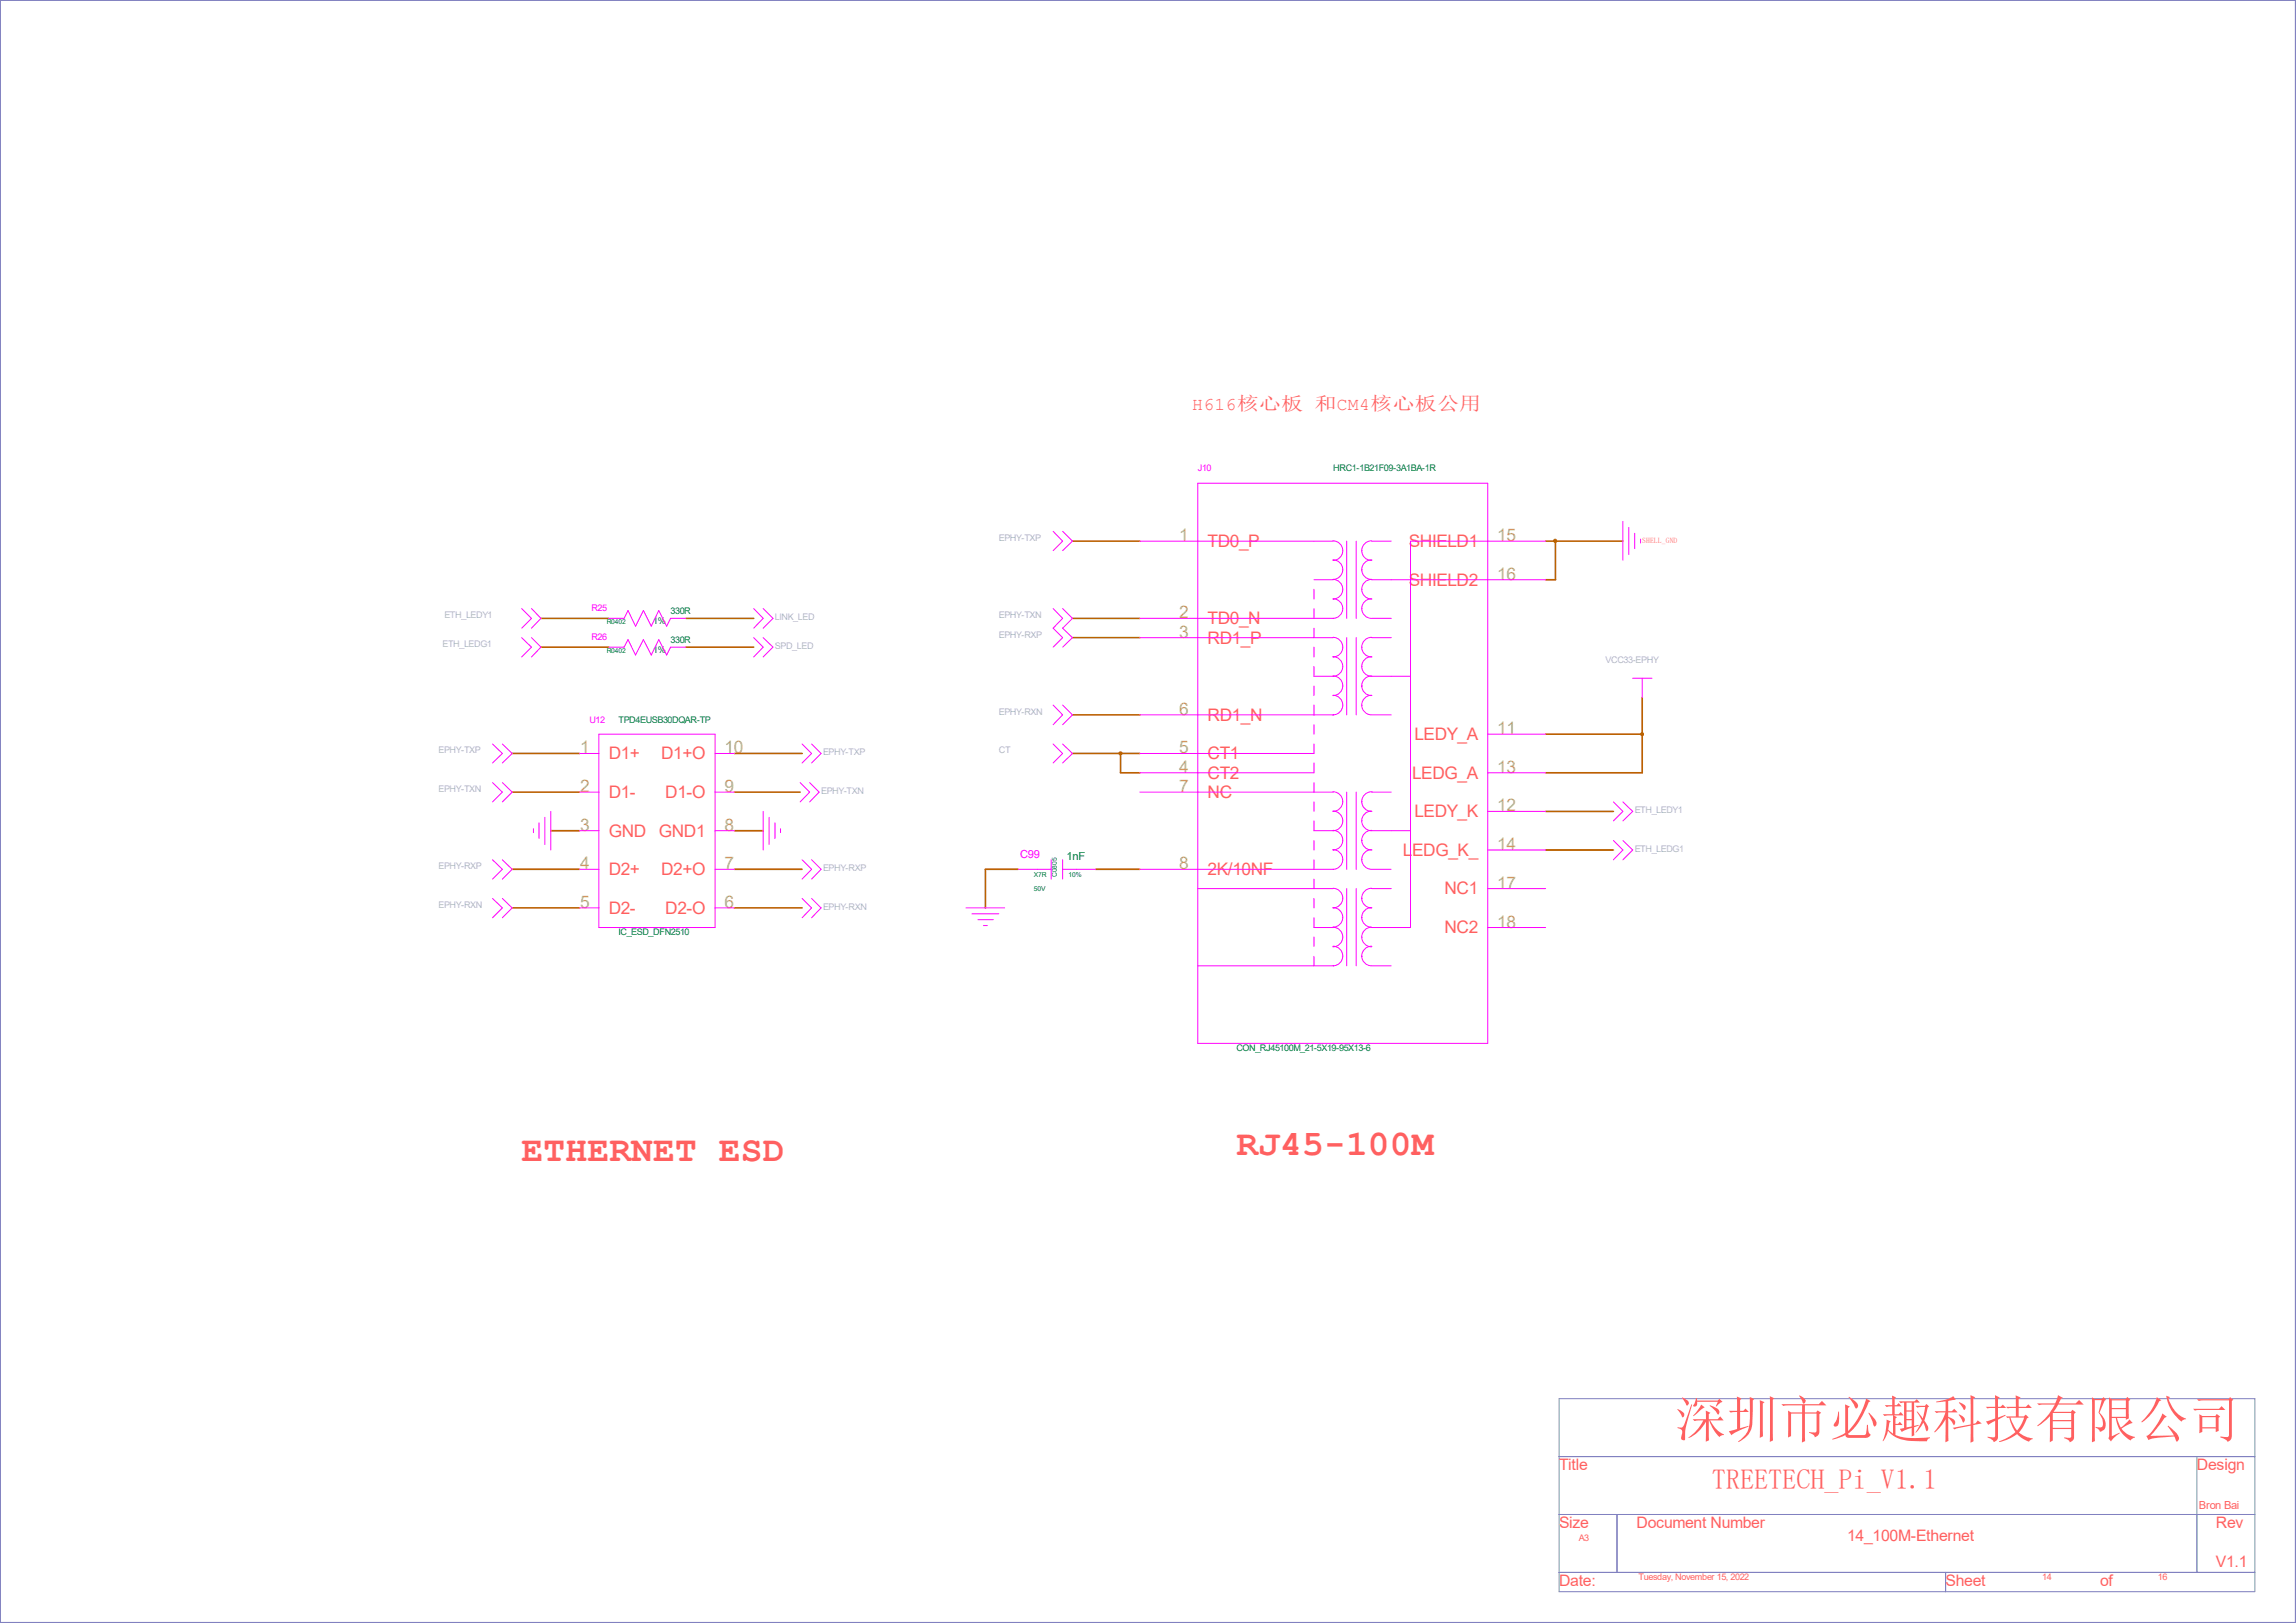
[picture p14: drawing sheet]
<svg xmlns="http://www.w3.org/2000/svg" width="297mm" height="210mm" viewBox="0 0 297 210" stroke-linecap="round" stroke-linejoin="round" font-family="sans-serif">
<defs><g id="words">
<text font-size="6.6" fill="#ff6060" x="216.7" y="186">深圳市必趣科技有限公司</text>
<g font-size="4.7" fill="#ff6060">
<text x="159.9" y="149.5">RJ45-100M</text>
<text x="67.5" y="150.2">ETHERNET ESD</text>
</g>
<text font-size="3.6" fill="#ff6060" x="221.4" y="192.7">TREETECH_Pi_V1.1</text>
<text font-size="2.3" fill="#ff6060" x="154.2" y="53">H616核心板 和CM4核心板公用</text>
<g font-size="2.2" fill="#b7b76a">
<text x="152.5" y="70">1</text>
<text x="193.7" y="70">15</text>
<text x="193.7" y="75">16</text>
<text x="152.5" y="80">2</text>
<text x="152.5" y="82.5">3</text>
<text x="152.5" y="92.5">6</text>
<text x="193.7" y="95">11</text>
<text x="75.1" y="97.5">1</text>
<text x="93.7" y="97.5">10</text>
<text x="152.5" y="100">4</text>
<text x="152.5" y="97.5">5</text>
<text x="193.7" y="100">13</text>
<text x="75.1" y="102.5">2</text>
<text x="75.1" y="107.5">3</text>
<text x="93.7" y="102.5">9</text>
<text x="93.7" y="107.5">8</text>
<text x="152.5" y="102.5">7</text>
<text x="193.7" y="105">12</text>
<text x="75.1" y="112.5">4</text>
<text x="93.7" y="112.5">7</text>
<text x="152.5" y="112.5">8</text>
<text x="193.7" y="110">14</text>
<text x="75.1" y="117.5">5</text>
<text x="93.7" y="117.5">6</text>
<text x="193.7" y="115">17</text>
<text x="193.7" y="120">18</text>
</g>
<g font-size="2.2" fill="#ff6060">
<text x="156.2" y="70.8">TD0_P</text>
<text x="182.2" y="70.8">SHIELD1</text>
<text x="182.2" y="75.8">SHIELD2</text>
<text x="156.2" y="80.8">TD0_N</text>
<text x="156.2" y="83.3">RD1_P</text>
<text x="156.2" y="93.3">RD1_N</text>
<text x="183" y="95.8">LEDY_A</text>
<text x="78.7" y="98.3">D1+</text>
<text x="85.5" y="98.3">D1+O</text>
<text x="156.2" y="100.8">CT2</text>
<text x="156.2" y="98.3">CT1</text>
<text x="182.7" y="100.8">LEDG_A</text>
<text x="78.7" y="103.3">D1-</text>
<text x="86.1" y="103.3">D1-O</text>
<text x="156.2" y="103.3">NC</text>
<text x="183" y="105.7">LEDY_K</text>
<text x="78.7" y="108.2">GND</text>
<text x="78.7" y="113.2">D2+</text>
<text x="85.2" y="108.2">GND1</text>
<text x="85.5" y="113.2">D2+O</text>
<text x="156.2" y="113.2">2K/10NF</text>
<text x="181.5" y="110.7">L</text>
<text x="182.7" y="110.7">EDG_K_</text>
<text x="78.7" y="118.2">D2-</text>
<text x="86.1" y="118.2">D2-O</text>
<text x="186.9" y="115.7">NC1</text>
<text x="186.9" y="120.8">NC2</text>
</g>
<g font-size="2" fill="#ff6060">
<text x="201.7" y="190.2">Title</text>
<text x="284.2" y="190.2">Design</text>
<text x="201.7" y="197.7">Size</text>
<text x="211.7" y="197.7">Document Number</text>
<text x="286.6" y="197.7">Rev</text>
<text x="238.9" y="199.4">14_100M-Ethernet</text>
<text x="286.6" y="202.7">V1.1</text>
<text x="201.7" y="205.2">Date:</text>
<text x="251.7" y="205.2">Sheet</text>
<text x="271.7" y="205.2">of</text>
</g>
<text font-size="1.4" fill="#f0f" x="132" y="111">C99</text>
<text font-size="1.4" fill="#008040" x="138" y="111.3">1nF</text>
<text font-size="1.4" fill="#ff6060" x="284.4" y="195.2">Bron Bai</text>
<g font-size="1.2" fill="#f0f">
<text x="154.9" y="61">J10</text>
<text x="76.5" y="79">R25</text>
<text x="76.5" y="82.8">R26</text>
<text x="76.2" y="93.5">U12</text>
</g>
<g font-size="1.2" fill="#008040">
<text x="172.5" y="61">HRC1-1B21F09-3A1BA-1R</text>
<text x="84.5" y="80.8">1%</text>
<text x="86.7" y="79.5">330R</text>
<text x="86.7" y="83.2">330R</text>
<text x="84.5" y="84.5">1%</text>
<text x="80" y="93.5">TPD4EUSB30DQAR-TP</text>
<text x="80" y="121">IC_ESD_DFN2510</text>
<text x="159.9" y="136">CON_RJ45100M_21-5X19-95X13-6</text>
</g>
<g font-size="1.2" fill="#aaaad5">
<text x="129.2" y="70">EPHY-TXP</text>
<text x="57.2" y="83.7">ETH_LEDG1</text>
<text x="57.5" y="80">ETH_LEDY1</text>
<text x="100.2" y="80.3">LINK_LED</text>
<text x="100.2" y="84">SPD_LED</text>
<text x="129.2" y="80">EPHY-TXN</text>
<text x="129.2" y="82.5">EPHY-RXP</text>
<text x="207.7" y="85.8">VCC33-EPHY</text>
<text x="129.2" y="92.5">EPHY-RXN</text>
<text x="56.7" y="97.5">EPHY-TXP</text>
<text x="106.5" y="97.7">EPHY-TXP</text>
<text x="129.2" y="97.5">CT</text>
<text x="56.7" y="102.5">EPHY-TXN</text>
<text x="106.2" y="102.7">EPHY-TXN</text>
<text x="211.5" y="105.2">ETH_LEDY1</text>
<text x="56.7" y="112.5">EPHY-RXP</text>
<text x="106.5" y="112.7">EPHY-RXP</text>
<text x="211.5" y="110.2">ETH_LEDG1</text>
<text x="56.7" y="117.5">EPHY-RXN</text>
<text x="106.5" y="117.7">EPHY-RXN</text>
</g>
<g font-size="1.2" fill="#ff6060">
<text x="204.2" y="199.4">A3</text>
<text x="212" y="204.5">Tuesday, November 15, 2022</text>
<text x="264.2" y="204.5">14</text>
<text x="279.1" y="204.5">16</text>
</g>
<text font-size="1" fill="#ff6060" x="212.4" y="70.3">SHELL_GND</text>
<g font-size=".9" fill="#008040">
<text x="78.5" y="80.8">R0402</text>
<text x="78.5" y="84.5">R0402</text>
<text x="133.7" y="113.5">X7R</text>
<text x="136.7" y="113.5" transform="rotate(-90 136.7 113.5)">C0805</text>
<text x="138.2" y="113.5">10%</text>
<text x="133.7" y="115.2">50V</text>
</g>
</g></defs>
<g fill="none" stroke="#bb6200" stroke-width=".21">
<path d="M138.7 70h8.7M199.9 70h10M201.2 70v5h-1.3M66.3 97.5h8.7M70 80h8.7M70 83.7h8.7M88.7 80h8.8M88.7 83.7h8.8M95 97.5h8.8M138.7 92.5h8.7M138.7 82.5h8.7M138.7 80h8.7"/>
<path d="M138.7 97.5h8.7M144.9 97.5v2.5h2.5M199.9 95h12.5M212.4 90.3v9.7h-12.5M66.3 117.5h8.7M66.3 112.5h8.7M66.3 102.5h8.7M71.2 107.5h3.8M95 117.5h8.8M95 112.5h8.8M95 102.5h8.5M95 107.5h3.7"/>
<path d="M131.7 112.5h-4.2v5M141.7 112.5h5.7M199.9 110h8.8M199.9 105h8.8"/>
</g>
<circle cx="201.2" cy="70" r=".21" fill="#bb6200"/>
<circle cx="201.2" cy="70" r=".21" fill="none" stroke="#bb6200" stroke-width=".13"/>
<circle cx="145" cy="97.5" r=".2" fill="#bb6200"/>
<circle cx="145" cy="97.5" r=".2" fill="none" stroke="#bb6200" stroke-width=".13"/>
<circle cx="212.4" cy="95" r=".2" fill="#bb6200"/>
<circle cx="212.4" cy="95" r=".2" fill="none" stroke="#bb6200" stroke-width=".13"/>
<path d="M0 0h296.9v209.9h-296.9zM201.7 181h90v25h-90zM201.7 188.5h90M201.7 196h90M209.2 196v7.5M284.2 188.5v15M0 209.9h.1M201.7 203.5h90M251.7 203.5v2.5" fill="none" stroke="#8181c0" stroke-width=".13"/>
<g fill="none" stroke="#f0f" stroke-width=".13">
<path d="M67.5 78.7l1.2 1.3-1.2 1.3M68.7 78.7l1.3 1.3-1.3 1.3M97.5 78.7l1.2 1.3-1.2 1.3M98.7 78.7l1.3 1.3-1.3 1.3M136.2 68.7l1.3 1.3-1.3 1.2M136.2 78.7l1.3 1.3-1.3 1.3 1.3 1.2-1.3 1.2M137.5 68.7l1.2 1.3-1.2 1.2M137.5 78.7l1.2 1.3-1.2 1.3 1.2 1.2-1.2 1.2M147.4 70h25.1M154.9 62.5h37.5v72.5h-37.5zM170 75h2.5M170 76.2v1.3"/>
<path d="M170 78.7v1.3M172.4 77.5a1.27 1.27 0 0 1 1.3 1.2 1.27 1.27 0 0 1-1.3 1.3h-25M172.4 72.4a1.27 1.27 0 0 1 1.3 1.3M172.4 70a1.27 1.27 0 0 1 1.3 1.2 1.27 1.27 0 0 1-1.3 1.3h.1M172.4 75a1.27 1.27 0 0 1 1.3 1.2 1.27 1.27 0 0 1-1.3 1.3h.1M173.7 73.7a1.27 1.27 0 0 1-1.3 1.3h.1M174.2 70v10M175.4 70v10M176.2 76.2a1.19 1.19 0 0 0 1.2 1.3M176.2 71.2a1.19 1.19 0 0 0 1.2 1.3M176.2 78.7a1.19 1.19 0 0 0 1.2 1.3M176.2 73.7h-.1a1.27 1.27 0 0 0 1.3 1.3"/>
<path d="M177.5 72.5a1.2 1.2 0 0 0-1.4 1.2M177.5 77.5a1.2 1.2 0 0 0-1.4 1.2M180 70h-2.5a1.2 1.2 0 0 0-1.4 1.2M199.9 75h-22.4a1.2 1.2 0 0 0-1.4 1.2M199.9 70h-17.4v50h-5a1.2 1.2 0 0 0-1.4 1.2M209.9 67.5v5M210.7 68.2v3.6M211.5 69v2M212.2 69.8v.5M63.7 96.3l1.3 1.2-1.3 1.2M65 96.3l1.3 1.2-1.3 1.2M67.5 82.5l1.2 1.2-1.2 1.3"/>
<path d="M68.7 82.5l1.3 1.2-1.3 1.3M75 97.5h2.5M77.5 95h15v25h-15zM78.7 80h2l.5-1 1 2 1-2 1 2 1-2 1 2 .5-1h2M78.7 83.7h2l.5-.9 1 2 1-2 1 2 1-2 1 2 .5-1.1h2M92.5 97.5h2.5M97.5 82.5l1.2 1.2-1.2 1.3M98.7 82.5l1.3 1.2-1.3 1.3M103.8 96.3l1.2 1.2-1.2 1.2M105 96.3l1.2 1.2-1.2 1.2M136.2 96.3l1.3 1.2-1.3 1.2M136.2 91.2l1.3 1.3-1.3 1.3"/>
<path d="M137.5 96.3l1.2 1.2-1.2 1.2M137.5 91.2l1.2 1.3-1.2 1.3M147.4 82.5h25.1M170 96.3v1.2h-22.6M170 98.7v1.3h-22.6M170 81.3v1.2M170 83.7v1.3M170 88.8v1.2M170 91.2v1.3M170 93.8v1.2M172.4 82.5a1.27 1.27 0 0 1 1.3 1.2 1.27 1.27 0 0 1-1.3 1.3h.1M172.4 87.5a1.27 1.27 0 0 1 1.3 1.3"/>
<path d="M172.4 85a1.27 1.27 0 0 1 1.3 1.2 1.27 1.27 0 0 1-1.3 1.3h-2.4v-1.3M172.4 90a1.27 1.27 0 0 1 1.3 1.2 1.27 1.27 0 0 1-1.3 1.3h-25M173.7 88.7a1.27 1.27 0 0 1-1.3 1.3h.1M174.2 82.5v10M175.4 82.5v10M176.2 86.2a1.19 1.19 0 0 0 1.2 1.3M176.2 88.8l-.1-.1a1.27 1.27 0 0 0 1.3 1.3M176.2 91.2a1.19 1.19 0 0 0 1.2 1.3M176.2 83.7a1.19 1.19 0 0 0 1.2 1.3M177.5 85a1.2 1.2 0 0 0-1.4 1.2M177.5 90a1.2 1.2 0 0 0-1.4 1.2M177.5 80h2.5"/>
<path d="M177.5 92.5h2.5M180 82.5h-2.5a1.2 1.2 0 0 0-1.4 1.2M182.5 87.5h-5a1.2 1.2 0 0 0-1.4 1.2M192.4 100h7.5M192.4 95h7.5M211.2 87.8h2.5M212.4 87.8v2.5M63.7 101.3l1.3 1.2-1.3 1.3M63.7 111.3l1.3 1.2-1.3 1.2M63.7 116.2l1.3 1.3-1.3 1.2M65 116.2l1.3 1.3-1.3 1.2M65 101.3l1.3 1.2-1.3 1.3"/>
<path d="M65 111.3l1.3 1.2-1.3 1.2M69 107.2v.5M69.7 106.5v2M70.5 105.7v3.6M71.2 105v5M75 107.5h2.5M75 102.5h2.5M75 112.5h2.5M75 117.5h2.5M92.5 107.5h2.5M92.5 102.5h2.5M92.5 112.5h2.5"/>
<path d="M92.5 117.5h2.5M98.7 105v5M99.5 105.7v3.6M100.2 106.5v2M101 107.2v.5M103.5 101.3l1.2 1.2-1.2 1.3M103.8 111.3l1.2 1.2-1.2 1.2M103.8 116.2l1.2 1.3-1.2 1.2M104.7 101.3l1.3 1.2-1.3 1.3M105 111.3l1.2 1.2-1.2 1.2M105 116.2l1.2 1.3-1.2 1.2M125 117.5h5"/>
<path d="M125.7 118.2h3.5M126.5 119h2M127.2 119.8h.5M131.7 112.5h4.3M136 111.3v2.4M137.5 112.5h4.2M137.5 111.3v2.4M147.4 102.5h25.1M154.9 115h17.6M170 118.7v1.3h2.5M170 101.3v1.2M170 103.8v1.2"/>
<path d="M170 108.8v1.2M170 111.3v1.2M170 113.7v1.3M170 116.2v1.3M172.4 104.9a1.27 1.27 0 0 1 1.3 1.3 1.27 1.27 0 0 1-1.3 1.3h-2.4v-1.3M172.4 109.9a1.27 1.27 0 0 1 1.3 1.4M172.4 107.4a1.27 1.27 0 0 1 1.3 1.4M172.4 102.4a1.27 1.27 0 0 1 1.3 1.4M172.4 120a1.27 1.27 0 0 1 1.3 1.2 1.27 1.27 0 0 1-1.3 1.3h.1M172.4 117.4a1.27 1.27 0 0 1 1.3 1.3M172.4 114.9a1.27 1.27 0 0 1 1.3 1.3M173.7 108.7a1.27 1.27 0 0 1-1.3 1.3h.1"/>
<path d="M173.7 103.7a1.27 1.27 0 0 1-1.3 1.3h.1M173.7 111.2a1.27 1.27 0 0 1-1.3 1.3h-25M173.7 116.2a1.27 1.27 0 0 1-1.3 1.3h.1M173.7 118.7a1.27 1.27 0 0 1-1.3 1.3h.1M174.2 102.5v10M174.2 115v10M175.4 102.5v10M175.4 115v10M176.2 106.2a1.19 1.19 0 0 0 1.2 1.3M176.2 103.8l-.1-.1a1.27 1.27 0 0 0 1.3 1.3M176.2 111.3l-.1-.1a1.27 1.27 0 0 0 1.3 1.3M176.2 108.8l-.1-.1a1.27 1.27 0 0 0 1.3 1.3"/>
<path d="M176.2 118.7h-.1a1.27 1.27 0 0 0 1.3 1.3M176.2 116.2h-.1a1.27 1.27 0 0 0 1.3 1.3M177.5 110a1.2 1.2 0 0 0-1.4 1.2M177.5 105a1.2 1.2 0 0 0-1.4 1.2M177.5 117.5a1.2 1.2 0 0 0-1.4 1.2M177.5 112.5h2.5M180 102.5h-2.5a1.2 1.2 0 0 0-1.4 1.2M180 115h-2.5a1.2 1.2 0 0 0-1.4 1.2M182.5 107.5h-5a1.2 1.2 0 0 0-1.4 1.2M192.4 115h7.5M192.4 110h7.5M192.4 105h7.5"/>
<path d="M208.7 103.8l1.2 1.2-1.2 1.2M208.7 108.8l1.2 1.2-1.2 1.3M209.9 103.8l1.3 1.2-1.3 1.2M209.9 108.8l1.3 1.2-1.3 1.3M170 121.2v1.3M170 123.7v1.3M172.4 122.4a1.27 1.27 0 0 1 1.3 1.3M173.7 123.7a1.27 1.27 0 0 1-1.3 1.3h-17.5M176.2 123.7h-.1a1.27 1.27 0 0 0 1.3 1.3M176.2 121.2a1.19 1.19 0 0 0 1.2 1.3M177.5 122.5a1.2 1.2 0 0 0-1.4 1.2M177.5 125h2.5"/>
<path d="M192.4 120h7.5"/>
</g>
<use href="#words"/>
</svg>
